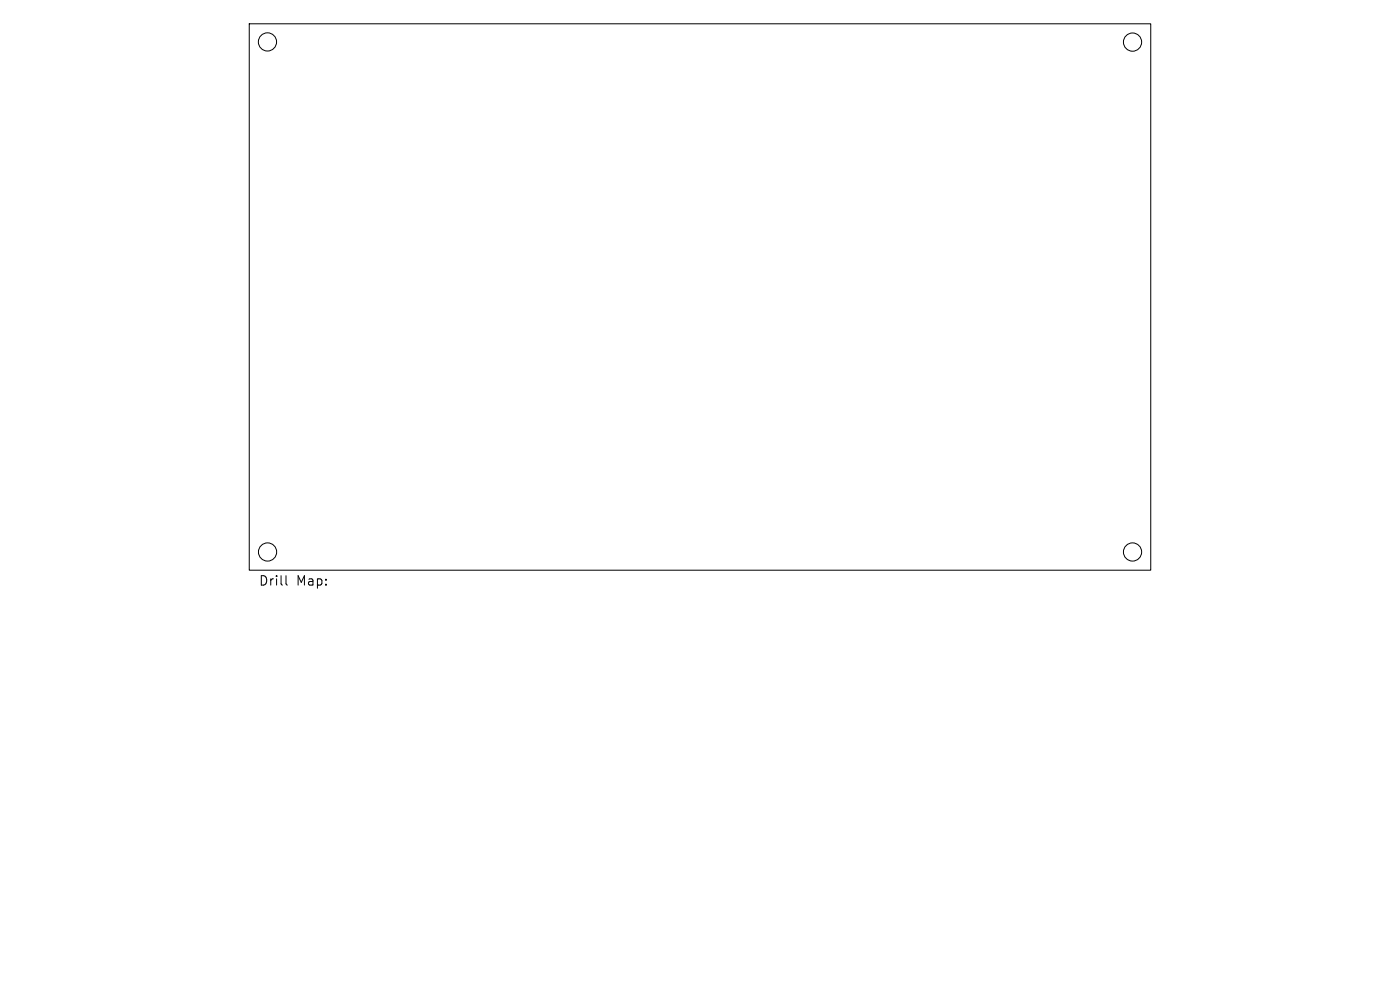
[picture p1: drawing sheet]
<svg xmlns="http://www.w3.org/2000/svg" width="297mm" height="210mm" viewBox="0 0 297 210" stroke-linecap="round" stroke-linejoin="round" font-family="sans-serif">
<defs><g id="words">
<g font-size="2.8">
<text x="54.8" y="124.5">Drill</text>
<text x="62.8" y="124.5">Map:</text>
</g>
</g></defs>
<g fill="none" stroke="#000" stroke-width=".21">
<path d="M52.9 5h191.2v116h-191.2zM60.7 122.1v1.7l.3 .3"/>
<circle cx="56.7" cy="8.9" r="1.93"/>
<circle cx="240.3" cy="8.9" r="1.93"/>
<circle cx="56.8" cy="117.1" r="1.93"/>
<circle cx="240.3" cy="117.1" r="1.93"/>
</g>
<use href="#words"/>
</svg>
